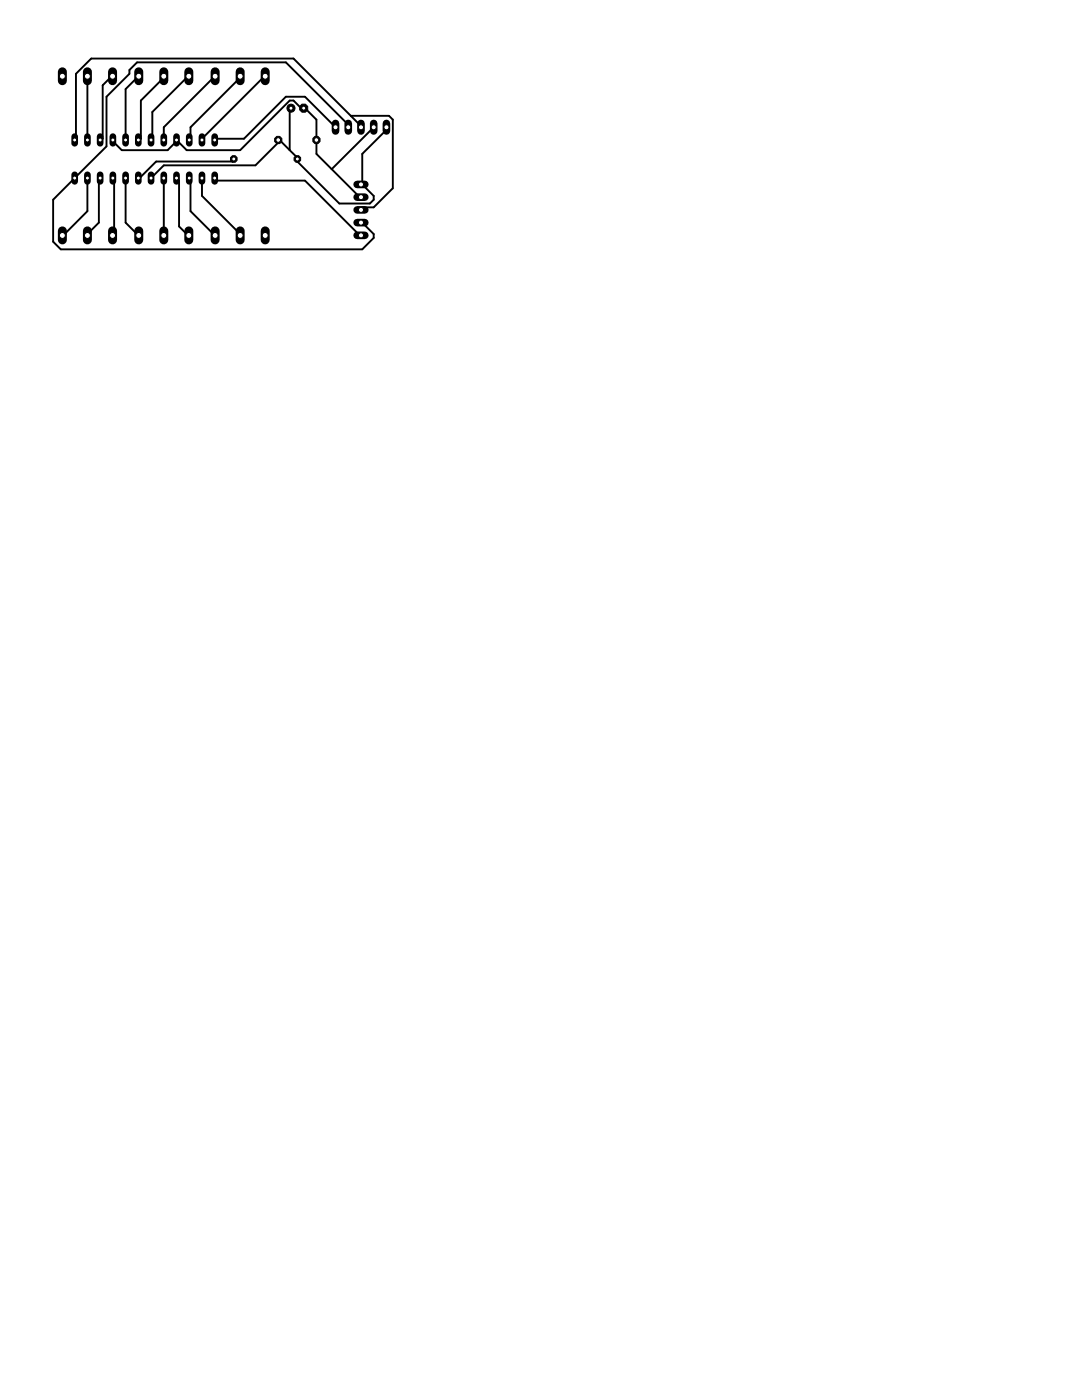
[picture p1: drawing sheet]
<svg xmlns="http://www.w3.org/2000/svg" width="216mm" height="279mm" viewBox="0 0 216 279" stroke-linecap="round" stroke-linejoin="round" font-family="sans-serif">
<g fill="#000" stroke="#000" stroke-width=".38">
<path d="M15.2 14.7l3-3zM18.2 11.7h40.4zM20.5 17l1.5-1.5zM21.3 19.3l4.5-4.6zM22 15.5l.5-.3zM27.3 15.5l-2.2 2.3zM25.8 14v.7zM25.8 14l1.5-1.6zM27.3 12.4h29.7zM27.3 15.5l.4-.3zM32.7 15.2v.3zM37.3 15.5l.4-.3z"/>
<path d="M42.6 15.5l.3-.3zM47.9 15.2v.3zM52.5 15.5l.4-.3zM57 19.3h3.9zM57 12.4l13 13zM58.6 11.7l11.4 11.4zM60.9 19.3l6.1 6.1zM14.9 35.5l-4.3 4.4zM14.9 35.5l6.4-6.3zM15.2 27.7l-.3 .2zM15.2 14.7v13zM17.4 15.2v12.7z"/>
<path d="M20 35.5l-.3 .5zM20 27.9l.5-.2zM20.5 17v10.7zM21.3 19.3v9.9zM22.5 35.5l.3 .5zM22.5 27.9l.3 .5zM22.8 28.4l1.5 1.6zM24.3 30h9.1zM25.1 17.8v10.1zM27.6 35.5l.5-.2zM27.6 27.9l.5-.2zM28.1 35.3l3.1-3.1z"/>
<path d="M28.1 20.1v7.6zM32.7 15.5l-4.6 4.6zM30.1 35.5l2.6-2.5zM30.4 27.7l-.3 .2zM30.4 22.4v5.3zM30.4 22.4l6.9-6.9zM31.2 32.2h15.2zM32.7 33h18.3zM32.7 25.4l9.9-9.9zM32.7 25.4v2.5zM33.4 30l1.6-1.6zM35.2 27.9l-.2 .5z"/>
<path d="M35.2 27.9l2.1 2.1zM35.2 35.5l.5 .5zM37.3 30h10.6zM37.8 27.9l.2-.2zM38 25.4v2.3zM47.9 15.5l-9.9 9.9zM37.8 35.5l.2 .5zM40.3 27.7l12.2-12.2zM40.3 27.7v.2zM40.3 35.5v3.6zM42.8 35.5l.5 .5zM42.8 27.9l.5-.2z"/>
<path d="M43.3 36h17.6zM43.3 27.7h5.4zM46.7 31.7l-.3 .5zM57.8 20.1l-9.9 9.9zM57 19.3l-8.3 8.4zM51 33l4.5-4.6zM55.5 27.9v.5zM55.5 27.7l2.3 2.3zM55.5 27.7v.2zM57.8 30l1.5 1.5zM57.8 21.6v8.4zM57.8 21.6h.3z"/>
<path d="M57.8 20.1h.8zM58.6 20.1l1.5 1.5zM59.3 31.5v.2zM59.3 32.2l8.4 8.4zM59.3 31.7v.5zM60.1 21.6h.5zM60.6 21.6h.3zM60.9 36l10.6 10.7zM60.9 21.6l2.2 2.3zM63.1 23.9v4zM63.1 30.7l3.1 3.1zM63.1 27.9v2.8z"/>
<path d="M66.2 33.8l5.3 5.3zM66.2 33.8l8.4-8.4zM69.5 25.4h.5zM70 23.1l2.3 2.3zM70 23.1h7.6zM71.5 39.1l.5 .2zM72.3 30.7v6.1zM72.3 30.7l5.3-5.3zM72 36.8h.3zM72 25.4h.3zM72.3 36.8l2.3 2.3zM74.6 39.1v.8z"/>
<path d="M77.1 25.4h.5zM77.6 23.1l.8 .8zM78.4 37.6l-3.8 3.8zM78.4 23.9v13.7zM10.6 39.9v8.3zM12.1 49.8h60.2zM10.6 48.2l1.5 1.6zM12.4 47l.5-.3zM17.4 42.1l-4.5 4.6zM17.4 35.5v6.6zM17.4 46.7l2.3-2.3zM17.4 46.7v.3z"/>
<path d="M19.7 36v8.4zM22.5 47l.3-.3zM22.8 36v10.7zM25.1 35.5v8.9zM25.1 44.4l2.2 2.3zM27.3 46.7l.4 .3zM32.7 35.5v11.5zM35.7 36v9.2zM35.7 45.2l1.6 1.5zM37.3 46.7l.4 .3zM38 36v6.1zM38 42.1l4.6 4.6z"/>
<path d="M42.6 46.7l.3 .3zM40.3 39.1l7.6 7.6zM47.9 46.7v.3zM67.7 40.6h6.1zM71.5 46.7l.5 .3zM72.3 49.8l2.3-2.3zM72 44.4h.3zM72.3 41.4l-.3 .5zM74.6 39.9l-.8 .7zM72.3 44.4l2.3 2.3zM74.6 46.7v.8zM72.3 41.4h2.3z"/>
</g>
<path d="M42.8 27.3v1.3z" fill="#000" stroke="#000" stroke-width="1.3"/>
<circle cx="42.8" cy="27.9" r=".4" fill="#fff" stroke="#000" stroke-width=".2"/>
<path d="M40.3 27.3v1.3z" fill="#000" stroke="#000" stroke-width="1.3"/>
<circle cx="40.3" cy="27.9" r=".4" fill="#fff" stroke="#000" stroke-width=".2"/>
<path d="M37.8 27.3v1.3z" fill="#000" stroke="#000" stroke-width="1.3"/>
<circle cx="37.8" cy="27.9" r=".4" fill="#fff" stroke="#000" stroke-width=".2"/>
<path d="M35.2 27.3v1.3z" fill="#000" stroke="#000" stroke-width="1.3"/>
<circle cx="35.2" cy="27.9" r=".4" fill="#fff" stroke="#000" stroke-width=".2"/>
<path d="M32.7 27.3v1.3z" fill="#000" stroke="#000" stroke-width="1.3"/>
<circle cx="32.7" cy="27.9" r=".4" fill="#fff" stroke="#000" stroke-width=".2"/>
<path d="M30.1 27.3v1.3z" fill="#000" stroke="#000" stroke-width="1.3"/>
<circle cx="30.1" cy="27.9" r=".4" fill="#fff" stroke="#000" stroke-width=".2"/>
<path d="M27.6 27.3v1.3z" fill="#000" stroke="#000" stroke-width="1.3"/>
<circle cx="27.6" cy="27.9" r=".4" fill="#fff" stroke="#000" stroke-width=".2"/>
<path d="M25.1 27.3v1.3z" fill="#000" stroke="#000" stroke-width="1.3"/>
<circle cx="25.1" cy="27.9" r=".4" fill="#fff" stroke="#000" stroke-width=".2"/>
<path d="M22.5 27.3v1.3z" fill="#000" stroke="#000" stroke-width="1.3"/>
<circle cx="22.5" cy="27.9" r=".4" fill="#fff" stroke="#000" stroke-width=".2"/>
<path d="M20 27.3v1.3z" fill="#000" stroke="#000" stroke-width="1.3"/>
<circle cx="20" cy="27.9" r=".4" fill="#fff" stroke="#000" stroke-width=".2"/>
<path d="M17.4 27.3v1.3z" fill="#000" stroke="#000" stroke-width="1.3"/>
<circle cx="17.4" cy="27.9" r=".4" fill="#fff" stroke="#000" stroke-width=".2"/>
<path d="M14.9 27.3v1.3z" fill="#000" stroke="#000" stroke-width="1.3"/>
<circle cx="14.9" cy="27.9" r=".4" fill="#fff" stroke="#000" stroke-width=".2"/>
<path d="M14.9 34.9v1.3z" fill="#000" stroke="#000" stroke-width="1.3"/>
<circle cx="14.9" cy="35.5" r=".4" fill="#fff" stroke="#000" stroke-width=".2"/>
<path d="M17.4 34.9v1.3z" fill="#000" stroke="#000" stroke-width="1.3"/>
<circle cx="17.4" cy="35.5" r=".4" fill="#fff" stroke="#000" stroke-width=".2"/>
<path d="M20 34.9v1.3z" fill="#000" stroke="#000" stroke-width="1.3"/>
<circle cx="20" cy="35.5" r=".4" fill="#fff" stroke="#000" stroke-width=".2"/>
<path d="M22.5 34.9v1.3z" fill="#000" stroke="#000" stroke-width="1.3"/>
<circle cx="22.5" cy="35.5" r=".4" fill="#fff" stroke="#000" stroke-width=".2"/>
<path d="M25.1 34.9v1.3z" fill="#000" stroke="#000" stroke-width="1.3"/>
<circle cx="25.1" cy="35.5" r=".4" fill="#fff" stroke="#000" stroke-width=".2"/>
<path d="M27.6 34.9v1.3z" fill="#000" stroke="#000" stroke-width="1.3"/>
<circle cx="27.6" cy="35.5" r=".4" fill="#fff" stroke="#000" stroke-width=".2"/>
<path d="M30.1 34.9v1.3z" fill="#000" stroke="#000" stroke-width="1.3"/>
<circle cx="30.1" cy="35.5" r=".4" fill="#fff" stroke="#000" stroke-width=".2"/>
<path d="M32.7 34.9v1.3z" fill="#000" stroke="#000" stroke-width="1.3"/>
<circle cx="32.7" cy="35.5" r=".4" fill="#fff" stroke="#000" stroke-width=".2"/>
<path d="M35.2 34.9v1.3z" fill="#000" stroke="#000" stroke-width="1.3"/>
<circle cx="35.2" cy="35.5" r=".4" fill="#fff" stroke="#000" stroke-width=".2"/>
<path d="M37.8 34.9v1.3z" fill="#000" stroke="#000" stroke-width="1.3"/>
<circle cx="37.8" cy="35.5" r=".4" fill="#fff" stroke="#000" stroke-width=".2"/>
<path d="M40.3 34.9v1.3z" fill="#000" stroke="#000" stroke-width="1.3"/>
<circle cx="40.3" cy="35.5" r=".4" fill="#fff" stroke="#000" stroke-width=".2"/>
<path d="M42.8 34.9v1.3z" fill="#000" stroke="#000" stroke-width="1.3"/>
<circle cx="42.8" cy="35.5" r=".4" fill="#fff" stroke="#000" stroke-width=".2"/>
<circle cx="59.3" cy="31.7" r=".71" fill="#000" stroke="#000" stroke-width=".2"/>
<circle cx="59.3" cy="31.7" r=".4" fill="#fff" stroke="#000" stroke-width=".2"/>
<circle cx="46.7" cy="31.7" r=".71" fill="#000" stroke="#000" stroke-width=".2"/>
<circle cx="46.7" cy="31.7" r=".4" fill="#fff" stroke="#000" stroke-width=".2"/>
<path d="M71.3 36.8h1.5z" fill="#000" stroke="#000" stroke-width="1.5"/>
<circle cx="72" cy="36.8" r=".51" fill="#fff" stroke="#000" stroke-width=".2"/>
<path d="M71.3 39.3h1.5z" fill="#000" stroke="#000" stroke-width="1.5"/>
<circle cx="72" cy="39.3" r=".51" fill="#fff" stroke="#000" stroke-width=".2"/>
<path d="M71.3 41.9h1.5z" fill="#000" stroke="#000" stroke-width="1.5"/>
<circle cx="72" cy="41.9" r=".51" fill="#fff" stroke="#000" stroke-width=".2"/>
<path d="M71.3 44.4h1.5z" fill="#000" stroke="#000" stroke-width="1.5"/>
<circle cx="72" cy="44.4" r=".51" fill="#fff" stroke="#000" stroke-width=".2"/>
<path d="M71.3 47h1.5z" fill="#000" stroke="#000" stroke-width="1.5"/>
<circle cx="72" cy="47" r=".51" fill="#fff" stroke="#000" stroke-width=".2"/>
<path d="M77.1 24.6v1.5z" fill="#000" stroke="#000" stroke-width="1.5"/>
<circle cx="77.1" cy="25.4" r=".51" fill="#fff" stroke="#000" stroke-width=".2"/>
<path d="M74.6 24.6v1.5z" fill="#000" stroke="#000" stroke-width="1.5"/>
<circle cx="74.6" cy="25.4" r=".51" fill="#fff" stroke="#000" stroke-width=".2"/>
<path d="M72 24.6v1.5z" fill="#000" stroke="#000" stroke-width="1.5"/>
<circle cx="72" cy="25.4" r=".51" fill="#fff" stroke="#000" stroke-width=".2"/>
<path d="M69.5 24.6v1.5z" fill="#000" stroke="#000" stroke-width="1.5"/>
<circle cx="69.5" cy="25.4" r=".51" fill="#fff" stroke="#000" stroke-width=".2"/>
<path d="M67 24.6v1.5z" fill="#000" stroke="#000" stroke-width="1.5"/>
<circle cx="67" cy="25.4" r=".51" fill="#fff" stroke="#000" stroke-width=".2"/>
<path d="M52.9 14.3v1.8z" fill="#000" stroke="#000" stroke-width="1.8"/>
<circle cx="52.9" cy="15.2" r=".59" fill="#fff" stroke="#000" stroke-width=".2"/>
<path d="M47.9 14.3v1.8z" fill="#000" stroke="#000" stroke-width="1.8"/>
<circle cx="47.9" cy="15.2" r=".59" fill="#fff" stroke="#000" stroke-width=".2"/>
<path d="M42.9 14.3v1.8z" fill="#000" stroke="#000" stroke-width="1.8"/>
<circle cx="42.9" cy="15.2" r=".59" fill="#fff" stroke="#000" stroke-width=".2"/>
<path d="M37.7 14.3v1.8z" fill="#000" stroke="#000" stroke-width="1.8"/>
<circle cx="37.7" cy="15.2" r=".59" fill="#fff" stroke="#000" stroke-width=".2"/>
<path d="M32.7 14.3v1.8z" fill="#000" stroke="#000" stroke-width="1.8"/>
<circle cx="32.7" cy="15.2" r=".59" fill="#fff" stroke="#000" stroke-width=".2"/>
<path d="M27.7 14.3v1.8z" fill="#000" stroke="#000" stroke-width="1.8"/>
<circle cx="27.7" cy="15.2" r=".59" fill="#fff" stroke="#000" stroke-width=".2"/>
<path d="M22.5 14.3v1.8z" fill="#000" stroke="#000" stroke-width="1.8"/>
<circle cx="22.5" cy="15.2" r=".59" fill="#fff" stroke="#000" stroke-width=".2"/>
<path d="M17.4 14.3v1.8z" fill="#000" stroke="#000" stroke-width="1.8"/>
<circle cx="17.4" cy="15.2" r=".59" fill="#fff" stroke="#000" stroke-width=".2"/>
<path d="M12.4 14.3v1.8z" fill="#000" stroke="#000" stroke-width="1.8"/>
<circle cx="12.4" cy="15.2" r=".59" fill="#fff" stroke="#000" stroke-width=".2"/>
<path d="M12.4 46.1v1.8z" fill="#000" stroke="#000" stroke-width="1.8"/>
<circle cx="12.4" cy="47" r=".59" fill="#fff" stroke="#000" stroke-width=".2"/>
<path d="M17.4 46.1v1.8z" fill="#000" stroke="#000" stroke-width="1.8"/>
<circle cx="17.4" cy="47" r=".59" fill="#fff" stroke="#000" stroke-width=".2"/>
<path d="M22.5 46.1v1.8z" fill="#000" stroke="#000" stroke-width="1.8"/>
<circle cx="22.5" cy="47" r=".59" fill="#fff" stroke="#000" stroke-width=".2"/>
<path d="M27.7 46.1v1.8z" fill="#000" stroke="#000" stroke-width="1.8"/>
<circle cx="27.7" cy="47" r=".59" fill="#fff" stroke="#000" stroke-width=".2"/>
<path d="M32.7 46.1v1.8z" fill="#000" stroke="#000" stroke-width="1.8"/>
<circle cx="32.7" cy="47" r=".59" fill="#fff" stroke="#000" stroke-width=".2"/>
<path d="M37.7 46.1v1.8z" fill="#000" stroke="#000" stroke-width="1.8"/>
<circle cx="37.7" cy="47" r=".59" fill="#fff" stroke="#000" stroke-width=".2"/>
<path d="M42.9 46.1v1.8z" fill="#000" stroke="#000" stroke-width="1.8"/>
<circle cx="42.9" cy="47" r=".59" fill="#fff" stroke="#000" stroke-width=".2"/>
<path d="M47.9 46.1v1.8z" fill="#000" stroke="#000" stroke-width="1.8"/>
<circle cx="47.9" cy="47" r=".59" fill="#fff" stroke="#000" stroke-width=".2"/>
<path d="M52.9 46.1v1.8z" fill="#000" stroke="#000" stroke-width="1.8"/>
<circle cx="52.9" cy="47" r=".59" fill="#fff" stroke="#000" stroke-width=".2"/>
<circle cx="60.6" cy="21.6" r=".87" fill="#000" stroke="#000" stroke-width=".2"/>
<circle cx="60.6" cy="21.6" r=".4" fill="#fff" stroke="#000" stroke-width=".2"/>
<circle cx="58.1" cy="21.6" r=".8" fill="#000" stroke="#000" stroke-width=".2"/>
<circle cx="58.1" cy="21.6" r=".4" fill="#fff" stroke="#000" stroke-width=".2"/>
<circle cx="63.1" cy="27.9" r=".78" fill="#000" stroke="#000" stroke-width=".2"/>
<circle cx="63.1" cy="27.9" r=".47" fill="#fff" stroke="#000" stroke-width=".2"/>
<circle cx="55.5" cy="27.9" r=".78" fill="#000" stroke="#000" stroke-width=".2"/>
<circle cx="55.5" cy="27.9" r=".47" fill="#fff" stroke="#000" stroke-width=".2"/>
</svg>
